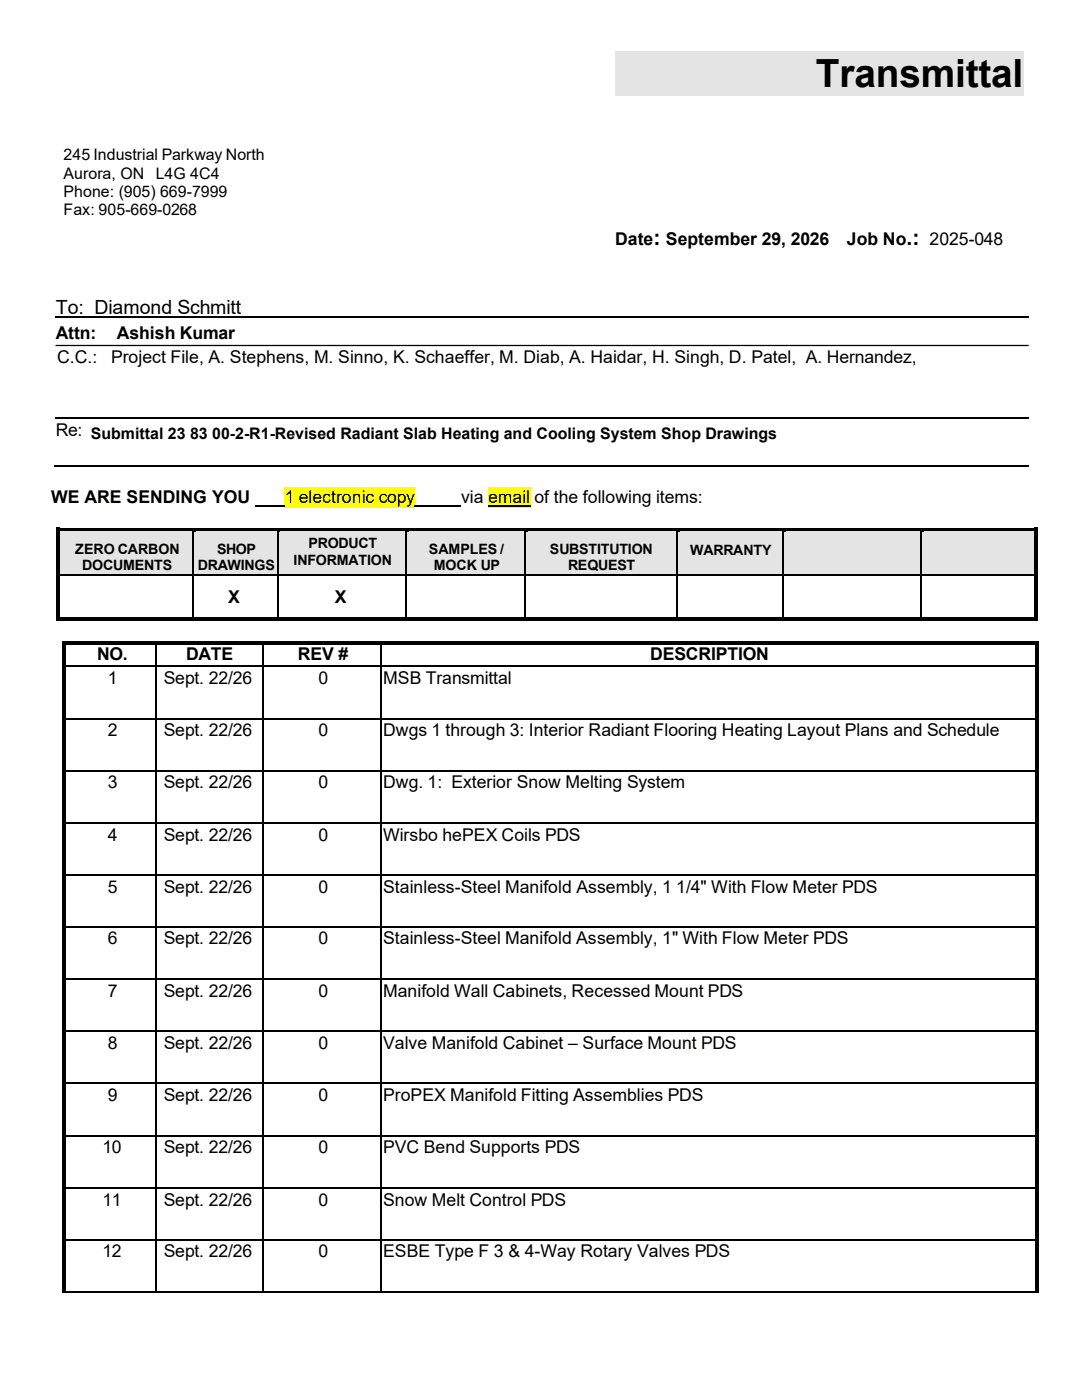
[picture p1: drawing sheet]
<svg xmlns="http://www.w3.org/2000/svg" width="216mm" height="279mm" viewBox="0 0 216 279" stroke-linecap="round" stroke-linejoin="round" font-family="sans-serif">
<defs><g id="words">
<text font-size="7.7" x="162.8" y="17.4">Transmittal</text>
<g font-size="4.2">
<text x="130.4" y="48.9">:</text>
<text x="180.9" y="48.9">.:</text>
</g>
<text font-size="3.9" x="11.1" y="62.6">To: Diamond Schmitt</text>
<g font-size="3.5">
<text x="122.7" y="48.9">Date</text>
<text x="132.9" y="48.9">September 29, 2026</text>
<text x="169" y="48.9">Job No</text>
<text x="185.5" y="48.9">2025-048</text>
<text x="11.1" y="67.6">Attn:</text>
<text x="23.3" y="67.6">Ashish Kumar</text>
<text x="11.4" y="72.4">C.C.:</text>
<text x="22.1" y="72.4">Project File, A. Stephens, M. Sinno, K. Schaeffer, M. Diab, A. Haidar, H. Singh, D. Patel, A. Hernandez,</text>
<text x="11.1" y="86.9">Re: Submittal 23 83 00-2-R1-Revised Radiant Slab Heating and Cooling System Shop Drawings</text>
<text x="10.2" y="100.5">WE ARE SENDING YOU</text>
<text x="56.8" y="100.5">1 electronic copy</text>
<text x="92" y="100.5">via</text>
<text x="97.4" y="100.5">email</text>
<text x="106.7" y="100.5">of the following items:</text>
<text x="45.6" y="120.3">X</text>
<text x="66.8" y="120.3">X</text>
<text x="19.4" y="131.8">NO.</text>
<text x="37.2" y="131.8">DATE</text>
<text x="59.4" y="131.8">REV #</text>
<text x="129.7" y="131.8">DESCRIPTION</text>
<text x="21.5" y="136.5">1</text>
<text x="32.7" y="136.5">Sept. 22/26</text>
<text x="63.5" y="136.5">0</text>
<text x="76.5" y="136.5">MSB Transmittal</text>
<text x="21.5" y="146.9">2</text>
<text x="32.7" y="146.9">Sept. 22/26</text>
<text x="63.5" y="146.9">0</text>
<text x="76.5" y="146.9">Dwgs 1 through 3: Interior Radiant Flooring Heating Layout Plans and Schedule</text>
<text x="21.5" y="157.3">3</text>
<text x="32.7" y="157.3">Sept. 22/26</text>
<text x="63.5" y="157.3">0</text>
<text x="76.5" y="157.3">Dwg. 1: Exterior Snow Melting System</text>
<text x="21.5" y="167.7">4</text>
<text x="32.7" y="167.7">Sept. 22/26</text>
<text x="63.5" y="167.7">0</text>
<text x="76.5" y="167.7">Wirsbo hePEX Coils PDS</text>
<text x="21.5" y="178.2">5</text>
<text x="32.7" y="178.2">Sept. 22/26</text>
<text x="63.5" y="178.2">0</text>
<text x="76.5" y="178.2">Stainless-Steel Manifold Assembly, 1</text>
<text x="134.9" y="178.2">1/4&quot; With Flow Meter PDS</text>
<text x="21.5" y="188.5">6</text>
<text x="32.7" y="188.5">Sept. 22/26</text>
<text x="63.5" y="188.5">0</text>
<text x="76.5" y="188.5">Stainless-Steel Manifold Assembly, 1&quot; With Flow Meter PDS</text>
<text x="21.5" y="198.9">7</text>
<text x="32.7" y="198.9">Sept. 22/26</text>
<text x="63.5" y="198.9">0</text>
<text x="76.5" y="198.9">Manifold Wall Cabinets, Recessed Mount PDS</text>
<text x="21.5" y="209.4">8</text>
<text x="32.7" y="209.4">Sept. 22/26</text>
<text x="63.5" y="209.4">0</text>
<text x="76.5" y="209.4">Valve Manifold Cabinet – Surface Mount PDS</text>
<text x="21.5" y="219.7">9</text>
<text x="32.7" y="219.7">Sept. 22/26</text>
<text x="63.5" y="219.7">0</text>
<text x="76.5" y="219.7">ProPEX Manifold Fitting Assemblies PDS</text>
<text x="20.4" y="230.2">10</text>
<text x="32.7" y="230.2">Sept. 22/26</text>
<text x="63.5" y="230.2">0</text>
<text x="76.5" y="230.2">PVC Bend Supports PDS</text>
<text x="20.4" y="240.6">11</text>
<text x="32.7" y="240.6">Sept. 22/26</text>
<text x="63.5" y="240.6">0</text>
<text x="76.5" y="240.6">Snow Melt Control PDS</text>
<text x="20.4" y="250.9">12</text>
<text x="32.7" y="250.9">Sept. 22/26</text>
<text x="63.5" y="250.9">0</text>
<text x="76.5" y="250.9">ESBE Type F 3 &amp; 4-Way Rotary Valves PDS</text>
</g>
<g font-size="3.2">
<text x="12.7" y="32">245 Industrial Parkway North</text>
<text x="12.7" y="35.7">Aurora, ON</text>
<text x="31.1" y="35.7">L4G 4C4</text>
<text x="12.7" y="39.3">Phone: (905) 669-7999</text>
<text x="12.7" y="42.9">Fax: 905-669-0268</text>
</g>
<g font-size="2.8">
<text x="15" y="110.5">ZERO CARBON</text>
<text x="16.4" y="113.8">DOCUMENTS</text>
<text x="39.5" y="113.8">DRAWINGS</text>
<text x="43.3" y="110.5">SHOP</text>
<text x="58.6" y="112.7">INFORMATION</text>
<text x="61.6" y="109.4">PRODUCT</text>
<text x="85.6" y="110.5">SAMPLES /</text>
<text x="86.5" y="113.8">MOCK UP</text>
<text x="109.7" y="110.5">SUBSTITUTION</text>
<text x="113.3" y="113.8">REQUEST</text>
<text x="137.7" y="110.8">WARRANTY</text>
</g>
</g></defs>
<path d="M122.7 10.2h81.5v8.9h-81.5z" fill-rule="evenodd" fill="#e4e4e4"/>
<path d="M11.1 63.2h194.2" fill="none" stroke="#000" stroke-width=".3"/>
<g fill="#ff0">
<path d="M56.8 97.2h26v4h-26z" fill-rule="evenodd"/>
<path d="M97.4 97.2h8.4v4h-8.4z" fill-rule="evenodd"/>
</g>
<path d="M51 101h5.8M82.8 101h9.2M97.4 101h8.4" fill="none" stroke="#000" stroke-width=".25"/>
<g fill="#e4e4e4">
<path d="M12 106.1h26.4v8.6h-26.4z" fill-rule="evenodd"/>
<path d="M12 106.1h26.4v5h-26.4z" fill-rule="evenodd"/>
<path d="M12 111.1h26.4v3.3h-26.4z" fill-rule="evenodd"/>
<path d="M38.7 106.1h16.5v8.6h-16.5z" fill-rule="evenodd"/>
<path d="M38.7 106.1h16.5v5h-16.5z" fill-rule="evenodd"/>
<path d="M38.7 111.1h16.5v3.3h-16.5z" fill-rule="evenodd"/>
<path d="M55.5 106.1h25.5v8.6h-25.5z" fill-rule="evenodd"/>
<path d="M55.5 106.1h25.5v3.9h-25.5z" fill-rule="evenodd"/>
<path d="M55.5 110h25.5v3.3h-25.5z" fill-rule="evenodd"/>
<path d="M81.2 106.1h23.4v8.6h-23.4z" fill-rule="evenodd"/>
<path d="M81.2 106.1h23.4v5h-23.4z" fill-rule="evenodd"/>
<path d="M81.2 111.1h23.4v3.3h-23.4z" fill-rule="evenodd"/>
<path d="M104.8 106.1h30.2v8.6h-30.2z" fill-rule="evenodd"/>
<path d="M104.8 106.1h30.2v5h-30.2z" fill-rule="evenodd"/>
<path d="M104.8 111.1h30.2v3.3h-30.2z" fill-rule="evenodd"/>
<path d="M135.2 106.1h20.8v8.6h-20.8z" fill-rule="evenodd"/>
<path d="M135.2 106.1h20.8v5.3h-20.8z" fill-rule="evenodd"/>
<path d="M156.3 106.1h27.2v8.6h-27.2z" fill-rule="evenodd"/>
<path d="M156.3 106.1h27.2v3.6h-27.2z" fill-rule="evenodd"/>
<path d="M183.8 106.1h22.6v8.6h-22.6z" fill-rule="evenodd"/>
<path d="M183.8 106.1h22.6v3.6h-22.6z" fill-rule="evenodd"/>
</g>
<g fill="#000">
<path d="M11.2 105.3h.8v.8h-.8z" fill-rule="evenodd"/>
<path d="M11.2 105.3h.8v.8h-.8z" fill-rule="evenodd"/>
<path d="M12 105.3h26.4v.8h-26.4z" fill-rule="evenodd"/>
</g>
<path d="M12 106.1h26.4" fill="none" stroke="#e4e4e4" stroke-width=".2"/>
<path d="M38.7 106.1h.5z" fill-rule="evenodd" fill="#e4e4e4"/>
<g fill="#000">
<path d="M38.4 106.1h.3z" fill-rule="evenodd"/>
<path d="M38.4 105.3h.8v.8h-.8z" fill-rule="evenodd"/>
<path d="M39.2 105.3h16.1v.8h-16.1z" fill-rule="evenodd"/>
</g>
<path d="M39.2 106.1h16.1" fill="none" stroke="#e4e4e4" stroke-width=".2"/>
<path d="M55.5 106.1h.5z" fill-rule="evenodd" fill="#e4e4e4"/>
<g fill="#000">
<path d="M55.3 106.1h.2z" fill-rule="evenodd"/>
<path d="M55.3 105.3h.7v.8h-.7z" fill-rule="evenodd"/>
<path d="M56 105.3h25v.8h-25z" fill-rule="evenodd"/>
</g>
<path d="M56 106.1h25" fill="none" stroke="#e4e4e4" stroke-width=".2"/>
<path d="M81.2 106.1h.5z" fill-rule="evenodd" fill="#e4e4e4"/>
<g fill="#000">
<path d="M81 106.1h.2z" fill-rule="evenodd"/>
<path d="M81 105.3h.7v.8h-.7z" fill-rule="evenodd"/>
<path d="M81.7 105.3h22.9v.8h-22.9z" fill-rule="evenodd"/>
</g>
<path d="M81.7 106.1h22.9" fill="none" stroke="#e4e4e4" stroke-width=".2"/>
<path d="M104.9 106.1h.5z" fill-rule="evenodd" fill="#e4e4e4"/>
<g fill="#000">
<path d="M104.6 106.1h.3z" fill-rule="evenodd"/>
<path d="M104.6 105.3h.8v.8h-.8z" fill-rule="evenodd"/>
<path d="M105.4 105.3h29.6v.8h-29.6z" fill-rule="evenodd"/>
</g>
<path d="M105.4 106.1h29.6" fill="none" stroke="#e4e4e4" stroke-width=".2"/>
<path d="M135.2 106.1h.5z" fill-rule="evenodd" fill="#e4e4e4"/>
<g fill="#000">
<path d="M135 106.1h.2z" fill-rule="evenodd"/>
<path d="M135 105.3h.7v.8h-.7z" fill-rule="evenodd"/>
<path d="M135.7 105.3h20.4v.8h-20.4z" fill-rule="evenodd"/>
</g>
<path d="M135.7 106.1h20.4" fill="none" stroke="#e4e4e4" stroke-width=".2"/>
<path d="M156.3 106.1h.5z" fill-rule="evenodd" fill="#e4e4e4"/>
<g fill="#000">
<path d="M156.1 106.1h.2z" fill-rule="evenodd"/>
<path d="M156.1 105.3h.7v.8h-.7z" fill-rule="evenodd"/>
<path d="M156.8 105.3h26.7v.8h-26.7z" fill-rule="evenodd"/>
</g>
<path d="M156.8 106.1h26.7" fill="none" stroke="#e4e4e4" stroke-width=".2"/>
<path d="M183.8 106.1h.5z" fill-rule="evenodd" fill="#e4e4e4"/>
<g fill="#000">
<path d="M11.1 68.8h194.2v.3h-194.2z" fill-rule="evenodd"/>
<path d="M11.2 106.1h.8v8.6h-.8z" fill-rule="evenodd"/>
<path d="M11.2 114.7h.8v.3h-.8z" fill-rule="evenodd"/>
<path d="M38.4 114.7h.3v.3h-.3z" fill-rule="evenodd"/>
<path d="M55.3 114.7h.2v.3h-.2z" fill-rule="evenodd"/>
<path d="M81 114.7h.2v.3h-.2z" fill-rule="evenodd"/>
<path d="M104.6 114.7h.3v.3h-.3z" fill-rule="evenodd"/>
<path d="M135 114.7h.2v.3h-.2z" fill-rule="evenodd"/>
<path d="M156.1 114.7h.2v.3h-.2z" fill-rule="evenodd"/>
<path d="M183.6 106.1h.2z" fill-rule="evenodd"/>
<path d="M183.6 105.3h.7v.8h-.7z" fill-rule="evenodd"/>
<path d="M183.6 114.7h.2v.3h-.2z" fill-rule="evenodd"/>
<path d="M184.3 105.3h22.1v.8h-22.1z" fill-rule="evenodd"/>
<path d="M206.4 105.3h.8v.8h-.8z" fill-rule="evenodd"/>
<path d="M206.4 105.3h.8v.8h-.8z" fill-rule="evenodd"/>
<path d="M206.4 106.1h.8v8.6h-.8z" fill-rule="evenodd"/>
<path d="M206.4 114.7h.8v.3h-.8z" fill-rule="evenodd"/>
<path d="M11.2 115h.8v8.2h-.8z" fill-rule="evenodd"/>
<path d="M11.2 123.2h.8v.7h-.8z" fill-rule="evenodd"/>
<path d="M11.2 123.2h.8v.7h-.8z" fill-rule="evenodd"/>
<path d="M12 123.2h26.4v.7h-26.4z" fill-rule="evenodd"/>
<path d="M12.4 128h.8v.8h-.8z" fill-rule="evenodd"/>
<path d="M12.4 128h.8v.8h-.8z" fill-rule="evenodd"/>
<path d="M12.4 128.8h.8v4.1h-.8z" fill-rule="evenodd"/>
<path d="M12.4 132.9h.8v.2h-.8z" fill-rule="evenodd"/>
<path d="M13.2 128h17.8v.8h-17.8z" fill-rule="evenodd"/>
<path d="M31 128.8h.2z" fill-rule="evenodd"/>
<path d="M31 128h.7v.8h-.7z" fill-rule="evenodd"/>
<path d="M31 132.9h.2v.2h-.2z" fill-rule="evenodd"/>
<path d="M31.7 128h20.6v.8h-20.6z" fill-rule="evenodd"/>
<path d="M38.4 123.2h.8v.7h-.8z" fill-rule="evenodd"/>
<path d="M39.2 123.2h16.1v.7h-16.1z" fill-rule="evenodd"/>
<path d="M52.3 128.8h.3z" fill-rule="evenodd"/>
<path d="M52.3 128h.8v.8h-.8z" fill-rule="evenodd"/>
<path d="M52.3 132.9h.3v.2h-.3z" fill-rule="evenodd"/>
<path d="M53.1 128h22.9v.8h-22.9z" fill-rule="evenodd"/>
<path d="M55.3 123.2h.7v.7h-.7z" fill-rule="evenodd"/>
<path d="M56 123.2h25v.7h-25z" fill-rule="evenodd"/>
<path d="M76 128.8h.2z" fill-rule="evenodd"/>
<path d="M76 128h.7v.8h-.7z" fill-rule="evenodd"/>
<path d="M76 132.9h.2v.2h-.2z" fill-rule="evenodd"/>
<path d="M76.7 128h129.9v.8h-129.9z" fill-rule="evenodd"/>
<path d="M81 123.2h.7v.7h-.7z" fill-rule="evenodd"/>
<path d="M81.7 123.2h22.9v.7h-22.9z" fill-rule="evenodd"/>
<path d="M104.6 123.2h.8v.7h-.8z" fill-rule="evenodd"/>
<path d="M105.4 123.2h29.6v.7h-29.6z" fill-rule="evenodd"/>
<path d="M135 123.2h.7v.7h-.7z" fill-rule="evenodd"/>
<path d="M135.7 123.2h20.4v.7h-20.4z" fill-rule="evenodd"/>
<path d="M156.1 123.2h.7v.7h-.7z" fill-rule="evenodd"/>
<path d="M156.8 123.2h26.7v.7h-26.7z" fill-rule="evenodd"/>
<path d="M183.6 123.2h.7v.7h-.7z" fill-rule="evenodd"/>
<path d="M184.3 123.2h22.1v.7h-22.1z" fill-rule="evenodd"/>
<path d="M206.4 115h.8v8.2h-.8z" fill-rule="evenodd"/>
<path d="M206.4 123.2h.8v.7h-.8z" fill-rule="evenodd"/>
<path d="M206.4 123.2h.8v.7h-.8z" fill-rule="evenodd"/>
<path d="M206.6 128h.7v.8h-.7z" fill-rule="evenodd"/>
<path d="M206.6 128h.7v.8h-.7z" fill-rule="evenodd"/>
<path d="M206.6 128.8h.7v4.1h-.7z" fill-rule="evenodd"/>
<path d="M206.6 132.9h.7v.2h-.7z" fill-rule="evenodd"/>
<path d="M12.4 133.1h.8v10.2h-.8z" fill-rule="evenodd"/>
<path d="M12.4 143.3h.8v.2h-.8z" fill-rule="evenodd"/>
<path d="M12.4 143.5h.8v10.2h-.8z" fill-rule="evenodd"/>
<path d="M12.4 153.7h.8v.2h-.8z" fill-rule="evenodd"/>
<path d="M31 143.3h.2v.2h-.2z" fill-rule="evenodd"/>
<path d="M31 153.7h.2v.2h-.2z" fill-rule="evenodd"/>
<path d="M52.3 143.3h.3v.2h-.3z" fill-rule="evenodd"/>
<path d="M52.3 153.7h.3v.2h-.3z" fill-rule="evenodd"/>
<path d="M76 143.3h.2v.2h-.2z" fill-rule="evenodd"/>
<path d="M76 153.7h.2v.2h-.2z" fill-rule="evenodd"/>
<path d="M206.6 133.1h.7v10.2h-.7z" fill-rule="evenodd"/>
<path d="M206.6 143.3h.7v.2h-.7z" fill-rule="evenodd"/>
<path d="M206.6 143.5h.7v10.2h-.7z" fill-rule="evenodd"/>
<path d="M206.6 153.7h.7v.2h-.7z" fill-rule="evenodd"/>
<path d="M12.4 153.9h.8v10.2h-.8z" fill-rule="evenodd"/>
<path d="M12.4 164.1h.8v.3h-.8z" fill-rule="evenodd"/>
<path d="M12.4 164.4h.8v10h-.8z" fill-rule="evenodd"/>
<path d="M12.4 174.4h.8v.3h-.8z" fill-rule="evenodd"/>
<path d="M31 164.1h.2v.3h-.2z" fill-rule="evenodd"/>
<path d="M31 174.4h.2v.3h-.2z" fill-rule="evenodd"/>
<path d="M52.3 164.1h.3v.3h-.3z" fill-rule="evenodd"/>
<path d="M52.3 174.4h.3v.3h-.3z" fill-rule="evenodd"/>
<path d="M76 164.1h.2v.3h-.2z" fill-rule="evenodd"/>
<path d="M76 174.4h.2v.3h-.2z" fill-rule="evenodd"/>
<path d="M206.6 153.9h.7v10.2h-.7z" fill-rule="evenodd"/>
<path d="M206.6 164.1h.7v.3h-.7z" fill-rule="evenodd"/>
<path d="M206.6 164.4h.7v10h-.7z" fill-rule="evenodd"/>
<path d="M206.6 174.4h.7v.3h-.7z" fill-rule="evenodd"/>
<path d="M12.4 174.7h.8v10.2h-.8z" fill-rule="evenodd"/>
<path d="M12.4 184.9h.8v.2h-.8z" fill-rule="evenodd"/>
<path d="M12.4 185.1h.8v10.2h-.8z" fill-rule="evenodd"/>
<path d="M12.4 195.3h.8v.2h-.8z" fill-rule="evenodd"/>
<path d="M31 184.9h.2v.2h-.2z" fill-rule="evenodd"/>
<path d="M31 195.3h.2v.2h-.2z" fill-rule="evenodd"/>
<path d="M52.3 184.9h.3v.2h-.3z" fill-rule="evenodd"/>
<path d="M52.3 195.3h.3v.2h-.3z" fill-rule="evenodd"/>
<path d="M76 184.9h.2v.2h-.2z" fill-rule="evenodd"/>
<path d="M76 195.3h.2v.2h-.2z" fill-rule="evenodd"/>
<path d="M206.6 174.7h.7v10.2h-.7z" fill-rule="evenodd"/>
<path d="M206.6 184.9h.7v.2h-.7z" fill-rule="evenodd"/>
<path d="M206.6 185.1h.7v10.2h-.7z" fill-rule="evenodd"/>
<path d="M206.6 195.3h.7v.2h-.7z" fill-rule="evenodd"/>
<path d="M12.4 195.5h.8v10.2h-.8z" fill-rule="evenodd"/>
<path d="M12.4 205.7h.8v.2h-.8z" fill-rule="evenodd"/>
<path d="M12.4 205.9h.8v10.2h-.8z" fill-rule="evenodd"/>
<path d="M12.4 216.1h.8v.2h-.8z" fill-rule="evenodd"/>
<path d="M31 205.7h.2v.2h-.2z" fill-rule="evenodd"/>
<path d="M31 216.1h.2v.2h-.2z" fill-rule="evenodd"/>
<path d="M52.3 205.7h.3v.2h-.3z" fill-rule="evenodd"/>
<path d="M52.3 216.1h.3v.2h-.3z" fill-rule="evenodd"/>
<path d="M76 205.7h.2v.2h-.2z" fill-rule="evenodd"/>
<path d="M76 216.1h.2v.2h-.2z" fill-rule="evenodd"/>
<path d="M206.6 195.5h.7v10.2h-.7z" fill-rule="evenodd"/>
<path d="M206.6 205.7h.7v.2h-.7z" fill-rule="evenodd"/>
<path d="M206.6 205.9h.7v10.2h-.7z" fill-rule="evenodd"/>
<path d="M206.6 216.1h.7v.2h-.7z" fill-rule="evenodd"/>
<path d="M12.4 216.4h.8v10.1h-.8z" fill-rule="evenodd"/>
<path d="M12.4 226.5h.8v.3h-.8z" fill-rule="evenodd"/>
<path d="M12.4 226.8h.8v10.1h-.8z" fill-rule="evenodd"/>
<path d="M12.4 236.9h.8v.2h-.8z" fill-rule="evenodd"/>
<path d="M31 226.5h.2v.3h-.2z" fill-rule="evenodd"/>
<path d="M31 236.9h.2v.2h-.2z" fill-rule="evenodd"/>
<path d="M52.3 226.5h.3v.3h-.3z" fill-rule="evenodd"/>
<path d="M52.3 236.9h.3v.2h-.3z" fill-rule="evenodd"/>
<path d="M76 226.5h.2v.3h-.2z" fill-rule="evenodd"/>
<path d="M76 236.9h.2v.2h-.2z" fill-rule="evenodd"/>
<path d="M206.6 216.4h.7v10.1h-.7z" fill-rule="evenodd"/>
<path d="M206.6 226.5h.7v.3h-.7z" fill-rule="evenodd"/>
<path d="M206.6 226.8h.7v10.1h-.7z" fill-rule="evenodd"/>
<path d="M206.6 236.9h.7v.2h-.7z" fill-rule="evenodd"/>
<path d="M12.4 237.1h.8v10.2h-.8z" fill-rule="evenodd"/>
<path d="M12.4 247.3h.8v.3h-.8z" fill-rule="evenodd"/>
<path d="M12.4 247.6h.8v10.1h-.8z" fill-rule="evenodd"/>
<path d="M31 247.3h.2v.3h-.2z" fill-rule="evenodd"/>
<path d="M31 257.7h.2v.3h-.2z" fill-rule="evenodd"/>
<path d="M52.3 247.3h.3v.3h-.3z" fill-rule="evenodd"/>
<path d="M52.3 257.7h.3v.3h-.3z" fill-rule="evenodd"/>
<path d="M76 247.3h.2v.3h-.2z" fill-rule="evenodd"/>
<path d="M76 257.7h.2v.3h-.2z" fill-rule="evenodd"/>
<path d="M206.6 237.1h.7v10.2h-.7z" fill-rule="evenodd"/>
<path d="M206.6 247.3h.7v.3h-.7z" fill-rule="evenodd"/>
<path d="M206.6 247.6h.7v10.1h-.7z" fill-rule="evenodd"/>
<path d="M206.6 257.7h.7v.3h-.7z" fill-rule="evenodd"/>
</g>
<path d="M184.3 106.1h22.1" fill="none" stroke="#e4e4e4" stroke-width=".2"/>
<g fill="none" stroke="#000" stroke-width=".25">
<path d="M10.8 93h194.5M11.1 83.5h194.2M12 114.8h26.4M38.6 106.1v8.6M38.6 115v8.2M38.7 114.8h16.6M55.4 106.1v8.6M55.4 115v8.2M55.5 114.8h25.5M81.1 106.1v8.6M81.1 115v8.2M81.2 114.8h23.4"/>
<path d="M104.8 106.1v8.6M104.8 115v8.2M104.9 114.8h30.1M135.1 106.1v8.6M135.1 115v8.2M135.2 114.8h20.9M156.2 106.1v8.6M156.2 115v8.2M156.3 114.8h27.2M183.7 106.1v8.6M183.7 115v8.2M183.8 114.8h22.6"/>
<path d="M13.2 133h17.8M31.1 128.8v4.1M31.1 133.1v10.2M31.2 133h21.1M52.5 128.8v4.1M52.5 133.1v10.2M52.6 133h23.4M76.1 128.8v4.1M76.1 133.1v10.2M76.2 133h130.4M13.2 143.4h17.8M13.2 153.8h17.8"/>
<path d="M31.1 143.5v10.2M31.1 153.9v10.2M31.2 143.4h21.1M31.2 153.8h21.1M52.5 143.5v10.2M52.5 153.9v10.2M52.6 143.4h23.4M52.6 153.8h23.4M76.1 143.5v10.2M76.1 153.9v10.2M76.2 143.4h130.4M76.2 153.8h130.4"/>
<path d="M13.2 164.2h17.8M13.2 174.6h17.8M31.1 164.4v10M31.1 174.7v10.2M31.2 164.2h21.1M31.2 174.6h21.1M52.5 164.4v10M52.5 174.7v10.2M52.6 164.2h23.4M52.6 174.6h23.4M76.1 164.4v10M76.1 174.7v10.2"/>
<path d="M76.2 164.2h130.4M76.2 174.6h130.4M13.2 185h17.8M13.2 195.4h17.8M31.1 185.1v10.2M31.1 195.5v10.2M31.2 185h21.1M31.2 195.4h21.1M52.5 185.1v10.2M52.5 195.5v10.2M52.6 185h23.4M52.6 195.4h23.4"/>
<path d="M76.1 185.1v10.2M76.1 195.5v10.2M76.2 185h130.4M76.2 195.4h130.4M13.2 205.8h17.8M13.2 216.2h17.8M31.1 205.9v10.2M31.1 216.4v10.1M31.2 205.8h21.1M31.2 216.2h21.1M52.5 205.9v10.2M52.5 216.4v10.1"/>
<path d="M52.6 205.8h23.4M52.6 216.2h23.4M76.1 205.9v10.2M76.1 216.4v10.1M76.2 205.8h130.4M76.2 216.2h130.4M13.2 226.6h17.8M13.2 237h17.8M31.1 226.8v10.1M31.1 237.1v10.2M31.2 226.6h21.1M31.2 237h21.1"/>
<path d="M52.5 226.8v10.1M52.5 237.1v10.2M52.6 226.6h23.4M52.6 237h23.4M76.1 226.8v10.1M76.1 237.1v10.2M76.2 226.6h130.4M76.2 237h130.4M12.4 257.8h18.6M13.2 247.4h17.8M31.1 247.6v10.1M31.2 247.4h21.1"/>
<path d="M31.2 257.8h21.1M52.5 247.6v10.1M52.6 247.4h23.4M52.6 257.8h23.4M76.1 247.6v10.1M76.2 247.4h130.4M76.2 257.8h130.4"/>
</g>
<use href="#words"/>
</svg>
